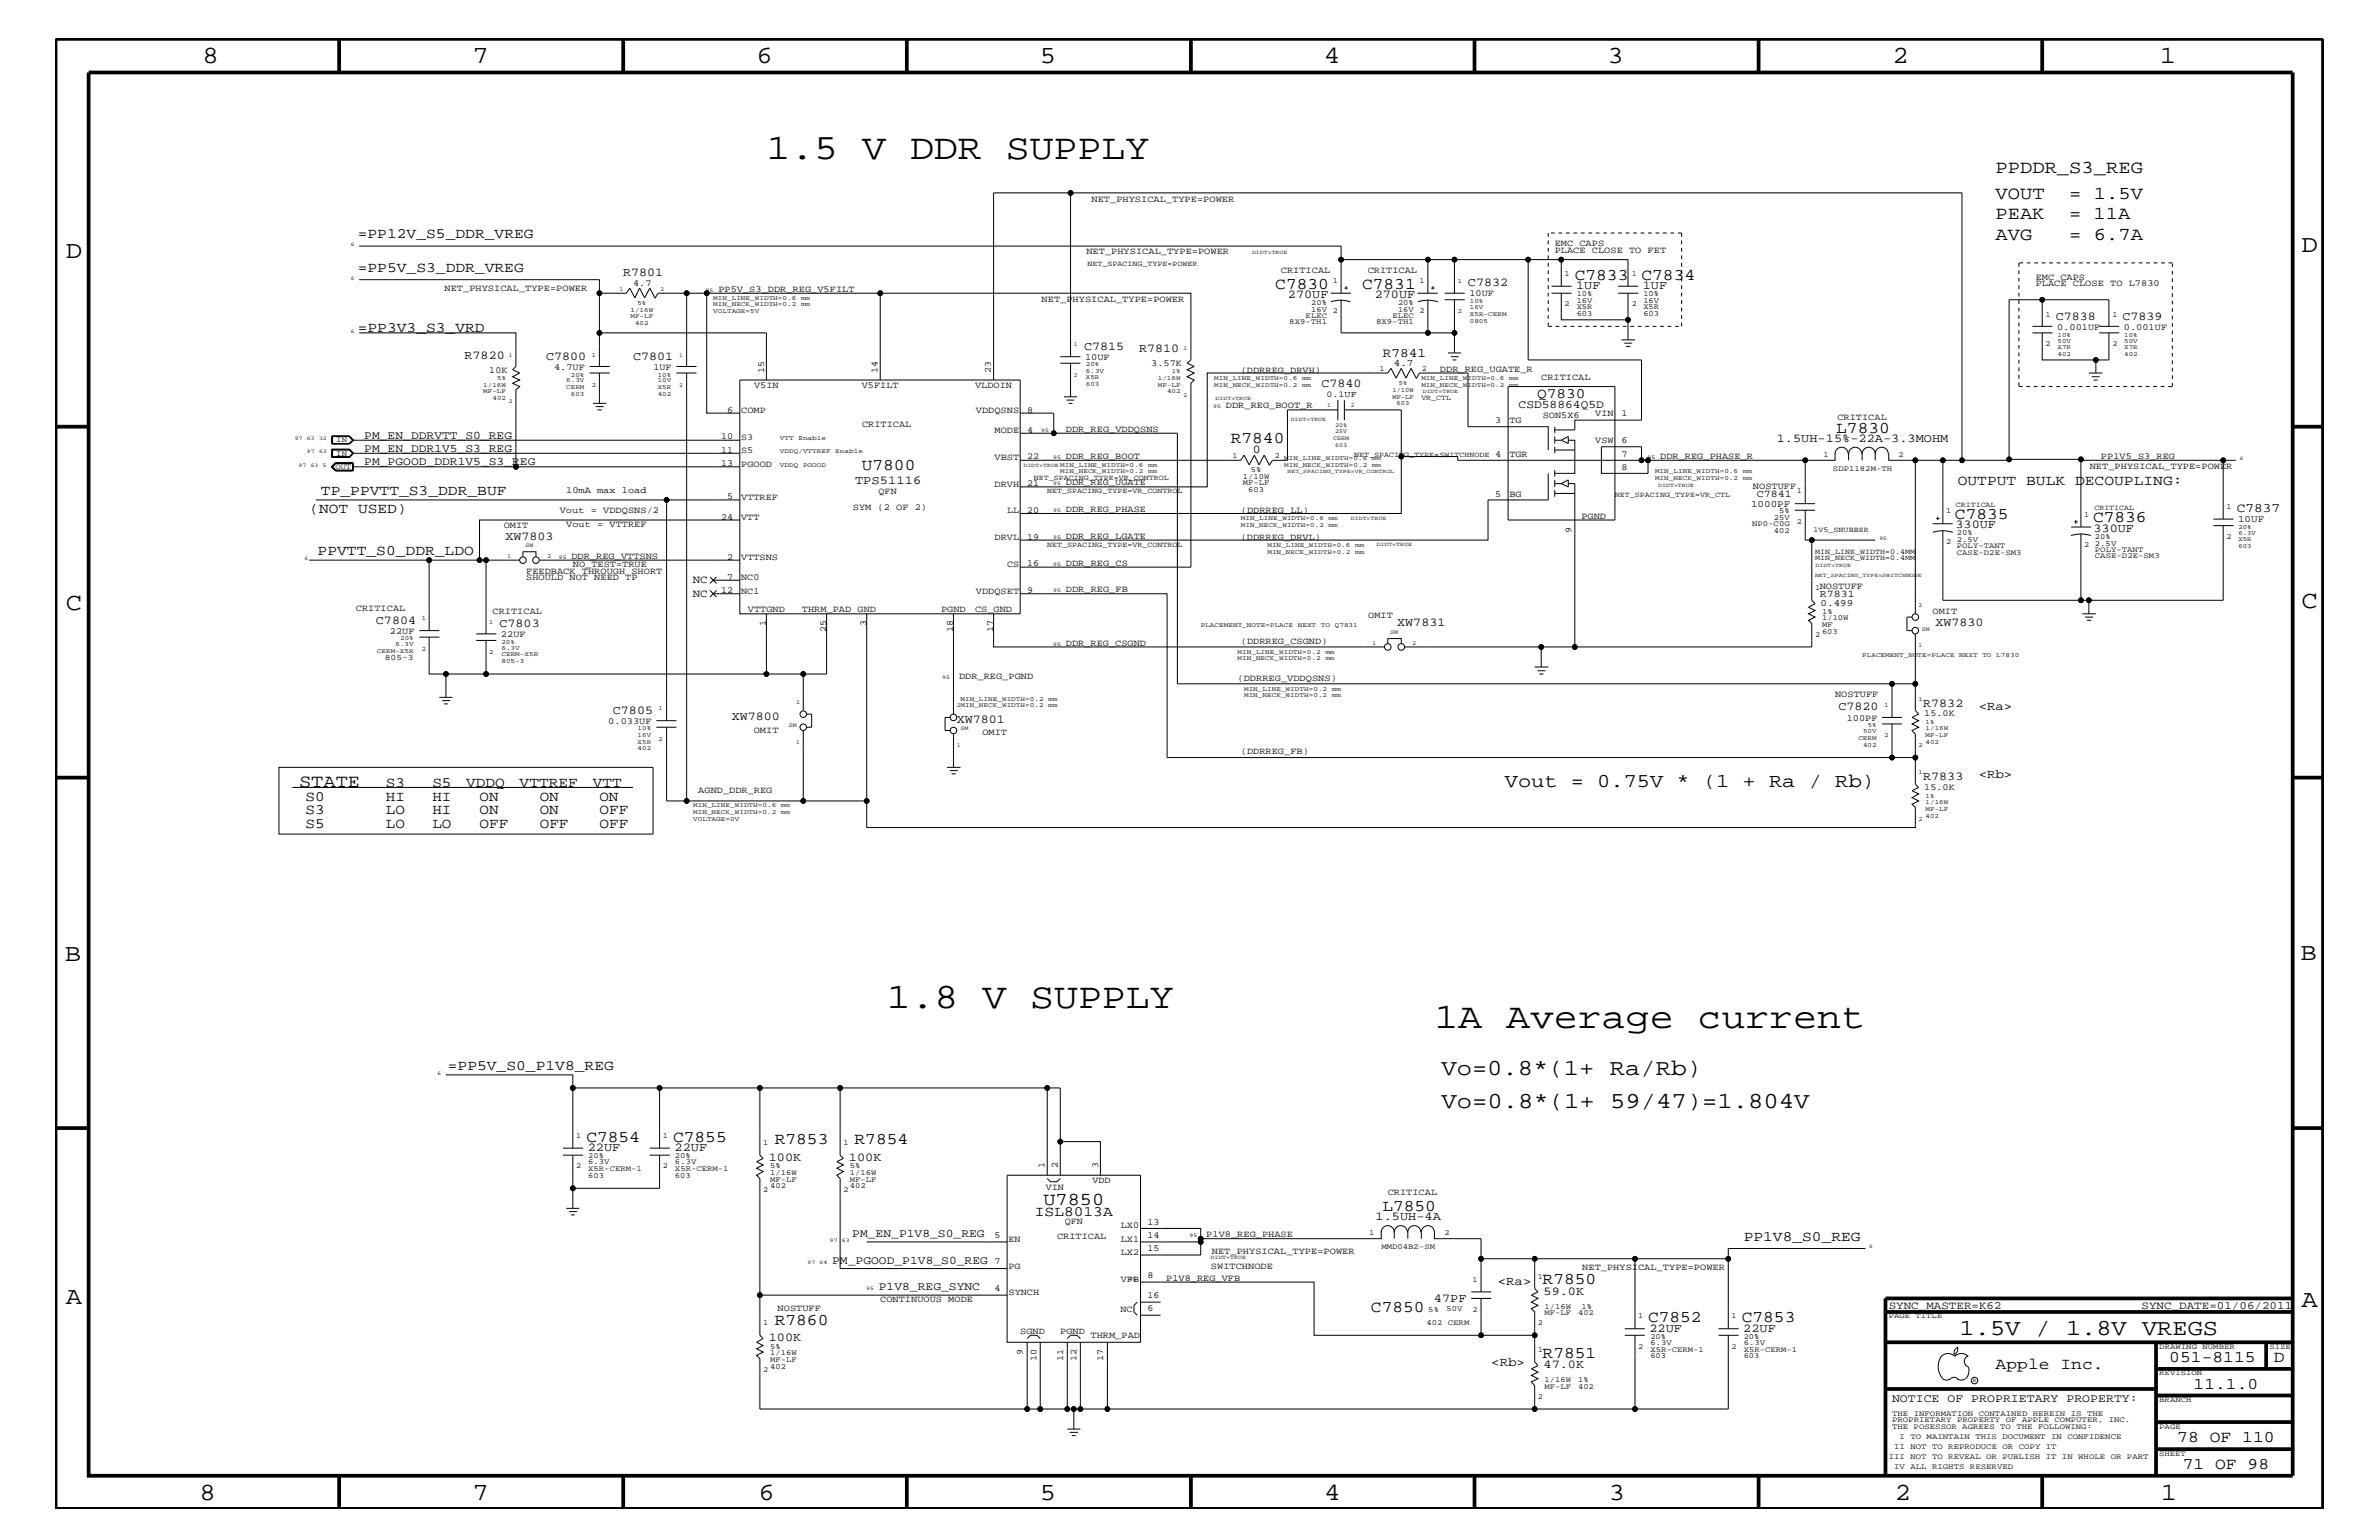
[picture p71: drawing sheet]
<svg xmlns="http://www.w3.org/2000/svg" width="432mm" height="279mm" viewBox="0 0 432 279" stroke-linecap="round" stroke-linejoin="round" font-family="sans-serif">
<defs><g id="words">
<g font-size="6.5">
<text x="139.1" y="28.9">1.5 V DDR SUPPLY</text>
<text x="161" y="182.9">1.8 V SUPPLY</text>
<text x="260.3" y="186.5">1A Average current</text>
</g>
<g font-size="4.5">
<text x="36.7" y="11.5">8</text>
<text x="85.8" y="11.5">7</text>
<text x="137.3" y="11.5">6</text>
<text x="188.7" y="11.5">5</text>
<text x="240.3" y="11.5">4</text>
<text x="291.8" y="11.5">3</text>
<text x="343.5" y="11.5">2</text>
<text x="392" y="11.5">1</text>
<text x="11.9" y="46.8">D</text>
<text x="417.7" y="45.7">D</text>
<text x="11.9" y="110.6">C</text>
<text x="417.7" y="110.3">C</text>
<text x="11.8" y="174.3">B</text>
<text x="417.6" y="174.2">B</text>
<text x="11.9" y="236.7">A</text>
<text x="417.7" y="237.1">A</text>
<text x="36.2" y="272.1">8</text>
<text x="85.8" y="272.1">7</text>
<text x="137.7" y="272.1">6</text>
<text x="188.7" y="272.1">5</text>
<text x="240.4" y="272.1">4</text>
<text x="292" y="272.1">3</text>
<text x="343.9" y="272.1">2</text>
<text x="392.2" y="272.1">1</text>
</g>
<g font-size="4.1">
<text x="261.6" y="195">Vo=0.8*(1+ Ra/Rb)</text>
<text x="261.6" y="201">Vo=0.8*(1+ 59/47)=1.804V</text>
<text x="355.7" y="242.3">1.5V / 1.8V VREGS</text>
</g>
<text font-size="3.6" x="273.1" y="142.9">Vout = 0.75V * (1 + Ra / Rb)</text>
<g font-size="3.3">
<text x="362.2" y="31.4">PPDDR_S3_REG</text>
<text x="362.2" y="39.8">PEAK</text>
<text x="362.2" y="36.2">VOUT</text>
<text x="375.6" y="39.8">= 11A</text>
<text x="375.6" y="36.2">= 1.5V</text>
<text x="362.2" y="43.5">AVG</text>
<text x="375.6" y="43.5">= 6.7A</text>
<text x="54.3" y="142.9">STATE</text>
<text x="189.4" y="218.6">U7850</text>
</g>
<g font-size="3">
<text x="231.5" y="52.4">C7830</text>
<text x="247.2" y="52.4">C7831</text>
<text x="285.8" y="50.7">C7833</text>
<text x="297.9" y="50.7">C7834</text>
<text x="223.4" y="80.5">R7840</text>
<text x="333.3" y="78.5">L7830</text>
<text x="156.4" y="85.3">U7800</text>
<text x="354.8" y="94.2">C7835</text>
<text x="379.9" y="94.8">C7836</text>
<text x="106.4" y="207.1">C7854</text>
<text x="122.2" y="207.1">C7855</text>
<text x="140.6" y="207.6">R7853</text>
<text x="155.1" y="207.6">R7854</text>
<text x="250.9" y="219.7">L7850</text>
<text x="280" y="233">R7850</text>
<text x="248.8" y="238">C7850</text>
<text x="299.1" y="239.9">C7852</text>
<text x="316.1" y="239.9">C7853</text>
<text x="140.6" y="240.3">R7860</text>
<text x="280" y="246.4">R7851</text>
<text x="362.2" y="248.4">Apple Inc.</text>
<text x="393.7" y="247.1">051-8115</text>
<text x="398.1" y="252">11.1.0</text>
<text x="412.7" y="247.1">D</text>
<text x="395.2" y="261.6">78 OF 110</text>
<text x="396.2" y="266.6">71 OF 98</text>
</g>
<g font-size="2.6">
<text x="64.9" y="43.2">=PP12V_S5_DDR_VREG</text>
<text x="64.9" y="49.3">=PP5V_S3_DDR_VREG</text>
<text x="64.9" y="60.2">=PP3V3_S3_VRD</text>
<text x="279" y="72.2">Q7830</text>
<text x="58.3" y="89.9">TP_PPVTT_S3_DDR_BUF</text>
<text x="355.3" y="88">OUTPUT BULK DECOUPLING:</text>
<text x="56.1" y="93.2">(NOT USED)</text>
<text x="57.7" y="100.8">PPVTT_S0_DDR_LDO</text>
<text x="70" y="142.9">S3</text>
<text x="78.5" y="142.9">S5</text>
<text x="84.6" y="142.9">VDDQ</text>
<text x="94.3" y="142.9">VTTREF</text>
<text x="107.6" y="142.9">VTT</text>
<text x="55.5" y="145.3">S0</text>
<text x="55.5" y="147.7">S3</text>
<text x="70" y="147.7">LO</text>
<text x="70" y="145.3">HI</text>
<text x="78.5" y="145.3">HI</text>
<text x="78.5" y="147.7">HI</text>
<text x="87" y="145.3">ON</text>
<text x="87" y="147.7">ON</text>
<text x="98" y="145.3">ON</text>
<text x="98" y="147.7">ON</text>
<text x="108.8" y="147.7">OFF</text>
<text x="108.8" y="145.3">ON</text>
<text x="55.5" y="150.1">S5</text>
<text x="70" y="150.1">LO</text>
<text x="78.5" y="150.1">LO</text>
<text x="87" y="150.1">OFF</text>
<text x="98" y="150.1">OFF</text>
<text x="108.8" y="150.1">OFF</text>
<text x="81.3" y="194.2">=PP5V_S0_P1V8_REG</text>
<text x="187.8" y="220.6">ISL8013A</text>
<text x="316.5" y="225.1">PP1V8_S0_REG</text>
</g>
<g font-size="2.4">
<text x="251" y="64.7">R7841</text>
<text x="406" y="92.9">C7837</text>
</g>
<g font-size="2.3">
<text x="359.2" y="128.9">&lt;Ra&gt;</text>
<text x="359.2" y="141.1">&lt;Rb&gt;</text>
<text x="271.9" y="233.2">&lt;Ra&gt;</text>
<text x="270.7" y="247.8">&lt;Rb&gt;</text>
</g>
<g font-size="2.2">
<text x="113.1" y="50.2">R7801</text>
<text x="266.4" y="51.9">C7832</text>
<text x="286.1" y="52.5">1UF</text>
<text x="298.2" y="52.5">1UF</text>
<text x="233.8" y="54">270UF</text>
<text x="249.5" y="54">270UF</text>
<text x="373.1" y="58">C7838</text>
<text x="385.2" y="58">C7839</text>
<text x="84.3" y="65.1">R7820</text>
<text x="99.1" y="65.3">C7800</text>
<text x="114.9" y="65.3">C7801</text>
<text x="196.8" y="63.4">C7815</text>
<text x="206.8" y="64">R7810</text>
<text x="239.9" y="70.1">C7840</text>
<text x="227.4" y="82.2">0</text>
<text x="322.5" y="80.2">1.5UH-15%-22A-3.3MOHM</text>
<text x="155.2" y="87.7">TPS51116</text>
<text x="354.9" y="95.9">330UF</text>
<text x="91.7" y="97.9">XW7803</text>
<text x="380" y="96.5">330UF</text>
<text x="68.2" y="113.1">C7804</text>
<text x="90.7" y="113.7">C7803</text>
<text x="253.6" y="113.7">XW7831</text>
<text x="351.3" y="113.7">XW7830</text>
<text x="111.3" y="129.6">C7805</text>
<text x="132.8" y="130.7">XW7800</text>
<text x="173.7" y="131.3">XW7801</text>
<text x="333.7" y="128.9">C7820</text>
<text x="349.1" y="128.2">R7832</text>
<text x="349.1" y="141.5">R7833</text>
<text x="106.7" y="208.9">22UF</text>
<text x="122.4" y="208.9">22UF</text>
<text x="139.5" y="210.7">100K</text>
<text x="154.1" y="210.7">100K</text>
<text x="249.7" y="221.4">1.5UH-4A</text>
<text x="260.3" y="236.2">47PF</text>
<text x="280.2" y="234.9">59.0K</text>
<text x="139.5" y="243.4">100K</text>
<text x="299.4" y="241.7">22UF</text>
<text x="316.4" y="241.7">22UF</text>
<text x="280.2" y="248.2">47.0K</text>
</g>
<g font-size="2.1">
<text x="275.6" y="74.1">CSD58864Q5D</text>
<text x="66.1" y="79.6">PM_EN_DDRVTT_S0_REG</text>
<text x="66.1" y="82">PM_EN_DDR1V5_S3_REG</text>
<text x="66.1" y="84.4">PM_PGOOD_DDR1V5_S3_REG</text>
<text x="154.7" y="224.5">PM_EN_P1V8_S0_REG</text>
<text x="151" y="229.3">PM_PGOOD_P1V8_S0_REG</text>
<text x="159.5" y="234.1">P1V8_REG_SYNC</text>
<text x="343.4" y="254.4">NOTICE OF PROPRIETARY PROPERTY:</text>
</g>
<g font-size="2">
<text x="125.7" y="105.9">NC</text>
<text x="125.7" y="108.3">NC</text>
<text x="342.8" y="237.4">SYNC_MASTER=K62</text>
<text x="388.7" y="237.4">SYNC_DATE=01/06/2011</text>
</g>
<g font-size="1.9">
<text x="318.9" y="90.1">C7841</text>
<text x="330.3" y="108.2">R7831</text>
</g>
<g font-size="1.8">
<text x="253" y="66.4">4.7</text>
<text x="317.8" y="92">1000PF</text>
<text x="406.2" y="94.8">10UF</text>
<text x="330.5" y="110">0.499</text>
</g>
<g font-size="1.7">
<text x="198.1" y="36.6">NET_PHYSICAL_TYPE=POWER</text>
<text x="197.2" y="46.2">NET_PHYSICAL_TYPE=POWER</text>
<text x="282.2" y="45.9">PLACE CLOSE TO FET</text>
<text x="282.2" y="44.6">EMC CAPS</text>
<text x="80.7" y="52.9">NET_PHYSICAL_TYPE=POWER</text>
<text x="114.9" y="51.8">4.7</text>
<text x="130.4" y="52.9">PP5V_S3_DDR_REG_V5FILT</text>
<text x="232.5" y="49.6">CRITICAL</text>
<text x="248.2" y="49.6">CRITICAL</text>
<text x="266.7" y="53.8">10UF</text>
<text x="369.5" y="50.7">EMC CAPS</text>
<text x="369.5" y="51.9">PLACE CLOSE TO L7830</text>
<text x="189.1" y="54.7">NET_PHYSICAL_TYPE=POWER</text>
<text x="373.4" y="59.8">0.001UF</text>
<text x="385.5" y="59.8">0.001UF</text>
<text x="196.9" y="65.3">10UF</text>
<text x="88.8" y="67.6">10K</text>
<text x="100.6" y="67.1">4.7UF</text>
<text x="118.6" y="67.1">1UF</text>
<text x="136.9" y="70.4">V5IN</text>
<text x="138.7" y="67.7" transform="rotate(-90 138.7 67.7)">15</text>
<text x="156.4" y="70.4">V5FILT</text>
<text x="159.3" y="67.7" transform="rotate(-90 159.3 67.7)">14</text>
<text x="177" y="70.4">VLDOIN</text>
<text x="179.8" y="67.7" transform="rotate(-90 179.8 67.7)">23</text>
<text x="209" y="66.4">3.57K</text>
<text x="225.2" y="67.7">(DDRREG_DRVH)</text>
<text x="261.4" y="67.5">DDR_REG_UGATE_R</text>
<text x="279.7" y="68.9">CRITICAL</text>
<text x="132" y="74.9">6</text>
<text x="134.5" y="75">COMP</text>
<text x="156.5" y="77.4">CRITICAL</text>
<text x="177.1" y="75">VDDQSNS</text>
<text x="186.4" y="74.9">8</text>
<text x="222.5" y="74.1">DDR_REG_BOOT_R</text>
<text x="271.4" y="76.8">3</text>
<text x="274" y="76.8">TG</text>
<text x="280" y="75.9">SON5X6</text>
<text x="289.6" y="75.6">VIN</text>
<text x="294.3" y="75.6">1</text>
<text x="333.5" y="76.2">CRITICAL</text>
<text x="130.9" y="82.2">11</text>
<text x="130.9" y="79.7">10</text>
<text x="134.5" y="79.9">S3</text>
<text x="134.5" y="82.2">S5</text>
<text x="180.5" y="78.6">MODE</text>
<text x="180.5" y="83.5">VBST</text>
<text x="186.4" y="78.5">4</text>
<text x="186.4" y="83.3">22</text>
<text x="193.5" y="78.3">DDR_REG_VDDQSNS</text>
<text x="193.5" y="83.3">DDR_REG_BOOT</text>
<text x="271.4" y="82.8">4</text>
<text x="274" y="82.8">TGR</text>
<text x="289.6" y="80.5">VSW</text>
<text x="294.3" y="82.8">7</text>
<text x="294.3" y="80.5">6</text>
<text x="301.3" y="83.3">DDR_REG_PHASE_R</text>
<text x="381.3" y="83.3">PP1V5_S3_REG</text>
<text x="102.8" y="89.5">10mA max load</text>
<text x="130.9" y="84.5">13</text>
<text x="134.5" y="84.7">PGOOD</text>
<text x="159.5" y="89.7">QFN</text>
<text x="180.5" y="88.3">DRVH</text>
<text x="186.4" y="88.2">21</text>
<text x="193.5" y="88.1">DDR_REG_UGATE</text>
<text x="294.3" y="85.3">8</text>
<text x="318.2" y="88.7">NOSTUFF</text>
<text x="379.3" y="85">NET_PHYSICAL_TYPE=POWER</text>
<text x="91.4" y="95.9">OMIT</text>
<text x="101.6" y="93.2">Vout = VDDQSNS/2</text>
<text x="102.8" y="95.6">Vout = VTTREF</text>
<text x="130.9" y="94.3">24</text>
<text x="132" y="90.6">5</text>
<text x="134.5" y="94.3">VTT</text>
<text x="134.5" y="90.7">VTTREF</text>
<text x="154.8" y="92.6">SYM (2 OF 2)</text>
<text x="182.8" y="93.2">LL</text>
<text x="186.4" y="93.1">20</text>
<text x="193.5" y="92.9">DDR_REG_PHASE</text>
<text x="225.2" y="93.2">(DDRREG_LL)</text>
<text x="271.4" y="90.1">5</text>
<text x="274" y="90.1">BG</text>
<text x="287" y="94.2">PGND</text>
<text x="103.7" y="101.4">DDR_REG_VTTSNS</text>
<text x="132" y="101.5">2</text>
<text x="134.5" y="101.6">VTTSNS</text>
<text x="180.5" y="98">DRVL</text>
<text x="186.4" y="97.9">19</text>
<text x="193.5" y="97.7">DDR_REG_LGATE</text>
<text x="225.2" y="98">(DDRREG_DRVL)</text>
<text x="285.2" y="96.7" transform="rotate(-90 285.2 96.7)">9</text>
<text x="95.5" y="104.1">FEEDBACK THROUGH SHORT</text>
<text x="95.5" y="105.3">SHOULD NOT NEED TP</text>
<text x="104" y="102.9">NO_TEST=TRUE</text>
<text x="130.9" y="107.6">12</text>
<text x="132" y="105.2">7</text>
<text x="134.5" y="105.3">NC0</text>
<text x="134.5" y="107.7">NC1</text>
<text x="177.1" y="107.7">VDDQSET</text>
<text x="182.8" y="102.9">CS</text>
<text x="186.4" y="107.6">9</text>
<text x="186.4" y="102.7">16</text>
<text x="193.5" y="102.6">DDR_REG_CS</text>
<text x="193.5" y="107.5">DDR_REG_FB</text>
<text x="330.3" y="106.9">NOSTUFF</text>
<text x="64.6" y="110.8">CRITICAL</text>
<text x="89.4" y="111.4">CRITICAL</text>
<text x="135.8" y="111.1">VTTGND</text>
<text x="139" y="113.7" transform="rotate(-90 139 113.7)">1</text>
<text x="145.5" y="111.1">THRM_PAD GND</text>
<text x="157.2" y="113.7" transform="rotate(-90 157.2 113.7)">3</text>
<text x="170.8" y="111.1">PGND</text>
<text x="177" y="111.1">CS_GND</text>
<text x="248.3" y="112">OMIT</text>
<text x="350.8" y="111.4">OMIT</text>
<text x="70.8" y="115">22UF</text>
<text x="90.9" y="115.6">22UF</text>
<text x="149.9" y="114.8" transform="rotate(-90 149.9 114.8)">25</text>
<text x="173" y="114.8" transform="rotate(-90 173 114.8)">18</text>
<text x="180.3" y="114.8" transform="rotate(-90 180.3 114.8)">17</text>
<text x="193.5" y="117.2">DDR_REG_CSGND</text>
<text x="225.2" y="116.8">(DDRREG_CSGND)</text>
<text x="174.1" y="123.2">DDR_REG_PGND</text>
<text x="224.6" y="123.5">(DDRREG_VDDQSNS)</text>
<text x="110.4" y="131.3">0.033UF</text>
<text x="333.1" y="126.5">NOSTUFF</text>
<text x="335.2" y="130.8">100PF</text>
<text x="349.2" y="130">15.0K</text>
<text x="136.8" y="133">OMIT</text>
<text x="178.3" y="133.4">OMIT</text>
<text x="225.2" y="136.8">(DDRREG_FB)</text>
<text x="126.7" y="143.9">AGND_DDR_REG</text>
<text x="349.2" y="143.4">15.0K</text>
<text x="189.6" y="211.9" transform="rotate(-90 189.6 211.9)">1</text>
<text x="189.8" y="215.8">VIN</text>
<text x="192" y="211.9" transform="rotate(-90 192 211.9)">2</text>
<text x="198.3" y="214.7">VDD</text>
<text x="199.3" y="211.9" transform="rotate(-90 199.3 211.9)">3</text>
<text x="251.9" y="216.9">CRITICAL</text>
<text x="180.5" y="224.6">5</text>
<text x="183" y="225.3">EN</text>
<text x="191.9" y="224.7">CRITICAL</text>
<text x="193.3" y="222">QFN</text>
<text x="203.5" y="227.7">LX2</text>
<text x="203.5" y="225.3">LX1</text>
<text x="203.5" y="222.9">LX0</text>
<text x="208.3" y="227">15</text>
<text x="208.3" y="224.6">14</text>
<text x="208.3" y="222.2">13</text>
<text x="218.9" y="224.5">P1V8_REG_PHASE</text>
<text x="220" y="227.4">NET_PHYSICAL_TYPE=POWER</text>
<text x="180.5" y="229.4">7</text>
<text x="183" y="230.2">PG</text>
<text x="203.5" y="232.6">VFB</text>
<text x="208.3" y="231.8">8</text>
<text x="211.7" y="232.4">P1V8_REG_VFB</text>
<text x="219.8" y="230.2">SWITCHNODE</text>
<text x="287.2" y="230.5">NET_PHYSICAL_TYPE=POWER</text>
<text x="141.1" y="237.9">NOSTUFF</text>
<text x="159.8" y="236.2">CONTINUOUS MODE</text>
<text x="180.5" y="234.3">4</text>
<text x="183" y="235">SYNCH</text>
<text x="203.4" y="238">NC</text>
<text x="208.3" y="235.5">16</text>
<text x="208.3" y="237.9">6</text>
<text x="185.2" y="242">SGND</text>
<text x="185.7" y="245.8" transform="rotate(-90 185.7 245.8)">9</text>
<text x="192.4" y="242">PGND</text>
<text x="198" y="242.7">THRM_PAD</text>
<text x="188.1" y="246.9" transform="rotate(-90 188.1 246.9)">10</text>
<text x="193" y="246.9" transform="rotate(-90 193 246.9)">11</text>
<text x="195.4" y="246.9" transform="rotate(-90 195.4 246.9)">12</text>
<text x="200.2" y="246.9" transform="rotate(-90 200.2 246.9)">17</text>
</g>
<text font-size="1.6" x="240.7" y="72">0.1UF</text>
<text font-size="1.5" x="69.8" y="119.7">805-3</text>
<g font-size="1.4">
<text x="197.4" y="48.3">NET_SPACING_TYPE=POWER</text>
<text x="241.9" y="51.3">1</text>
<text x="257.6" y="51.3">1</text>
<text x="284" y="50.2">1</text>
<text x="286.2" y="53.8">10%</text>
<text x="296.2" y="50.2">1</text>
<text x="298.3" y="53.8">10%</text>
<text x="234" y="58.9">8X9-TH1</text>
<text x="237" y="57.7">ELEC</text>
<text x="238" y="56.6">16V 2</text>
<text x="238" y="55.3">20%</text>
<text x="249.8" y="58.9">8X9-TH1</text>
<text x="252.7" y="57.7">ELEC</text>
<text x="253.7" y="55.3">20%</text>
<text x="253.7" y="56.6">16V 2</text>
<text x="284" y="55.6">2</text>
<text x="286.2" y="57.3">603</text>
<text x="286.2" y="54.9">16V</text>
<text x="286.2" y="56.1">X5R</text>
<text x="296.2" y="55.6">2</text>
<text x="298.3" y="56.1">X5R</text>
<text x="298.3" y="54.9">16V</text>
<text x="298.3" y="57.3">603</text>
<text x="371.3" y="57.4">1</text>
<text x="383.5" y="57.4">1</text>
<text x="371.3" y="62.9">2</text>
<text x="383.5" y="62.9">2</text>
<text x="250.4" y="67.3">1</text>
<text x="258.1" y="67.3">2</text>
<text x="258" y="72.6">VR_CTL</text>
<text x="61" y="80.2">IN</text>
<text x="61" y="82.7">IN</text>
<text x="223.7" y="83.1">1</text>
<text x="231.4" y="83.1">2</text>
<text x="245.8" y="82.8">NET_SPACING_TYPE=SWITCHNODE</text>
<text x="331" y="82.8">1</text>
<text x="344.6" y="82.8">2</text>
<text x="60.9" y="85">OUT</text>
<text x="187.6" y="87.1">NET_SPACING_TYPE=VR_CONTROL</text>
<text x="190.1" y="89.5">NET_SPACING_TYPE=VR_CONTROL</text>
<text x="225.6" y="88.1">MF-LF</text>
<text x="225.6" y="86.9">1/10W</text>
<text x="226.6" y="89.3">603</text>
<text x="227" y="85.6">5%</text>
<text x="326.1" y="89.5">1</text>
<text x="332.7" y="85.4">SDP1182M-TH</text>
<text x="293.1" y="90.1">NET_SPACING_TYPE=VR_CTL</text>
<text x="318" y="95.4">NP0-C0G</text>
<text x="322" y="94.3">25V</text>
<text x="322.9" y="93.2">5%</text>
<text x="326.1" y="95">2</text>
<text x="353.2" y="93.2">1</text>
<text x="355" y="92">CRITICAL</text>
<text x="378.3" y="93.8">1</text>
<text x="380.2" y="92.6">CRITICAL</text>
<text x="404.1" y="92.3">1</text>
<text x="190.1" y="99.3">NET_SPACING_TYPE=VR_CONTROL</text>
<text x="322" y="96.7">402</text>
<text x="329.2" y="96.5">1V5_SNUBBER</text>
<text x="329.4" y="100.4">MIN_LINE_WIDTH=0.4MM</text>
<text x="329.4" y="101.6">MIN_NECK_WIDTH=0.4MM</text>
<text x="353.2" y="98.7">2</text>
<text x="355.2" y="97.1">20%</text>
<text x="355.2" y="98.4">2.5V</text>
<text x="355.2" y="99.5">POLY-TANT</text>
<text x="355.2" y="100.7">CASE-D2E-SM3</text>
<text x="378.3" y="99.3">2</text>
<text x="380.2" y="97.7">20%</text>
<text x="380.2" y="99">2.5V</text>
<text x="380.2" y="100.1">POLY-TANT</text>
<text x="380.2" y="101.3">CASE-D2E-SM3</text>
<text x="404.1" y="97.7">2</text>
<text x="329.4" y="107.1">1</text>
<text x="330.7" y="113.7">MF</text>
<text x="330.7" y="112.6">1/10W</text>
<text x="330.7" y="111.4">1%</text>
<text x="329.4" y="115.6">2</text>
<text x="330.7" y="115">603</text>
<text x="104.6" y="206.5">1</text>
<text x="120.3" y="206.5">1</text>
<text x="138.5" y="207.7">1</text>
<text x="153.1" y="207.7">1</text>
<text x="104.6" y="211.9">2</text>
<text x="106.8" y="212.5">X5R-CERM-1</text>
<text x="106.8" y="213.6">603</text>
<text x="106.8" y="211.3">6.3V</text>
<text x="106.8" y="210.2">20%</text>
<text x="120.3" y="211.9">2</text>
<text x="122.5" y="212.5">X5R-CERM-1</text>
<text x="122.5" y="213.6">603</text>
<text x="122.5" y="210.2">20%</text>
<text x="122.5" y="211.3">6.3V</text>
<text x="139.8" y="215.6">402</text>
<text x="139.8" y="211.9">5%</text>
<text x="139.8" y="213.2">1/16W</text>
<text x="139.8" y="214.4">MF-LF</text>
<text x="154.3" y="214.4">MF-LF</text>
<text x="154.3" y="215.6">402</text>
<text x="154.3" y="213.2">1/16W</text>
<text x="154.3" y="211.9">5%</text>
<text x="138.5" y="216.2">2</text>
<text x="153.1" y="216.2">2</text>
<text x="248.5" y="224.1">1</text>
<text x="250.7" y="226.7">MMD04BZ-SM</text>
<text x="262.2" y="224.1">2</text>
<text x="267.3" y="232.6">1</text>
<text x="279.1" y="232">1</text>
<text x="259.2" y="238">5%</text>
<text x="262.6" y="237.9">50V</text>
<text x="267.3" y="238">2</text>
<text x="280.3" y="237.4">1/16W</text>
<text x="280.3" y="238.6">MF-LF</text>
<text x="286.4" y="238.6">402</text>
<text x="287" y="237.4">1%</text>
<text x="297.3" y="239.2">1</text>
<text x="314.3" y="239.2">1</text>
<text x="342.8" y="239.2">PAGE TITLE</text>
<text x="138.5" y="240.5">1</text>
<text x="139.8" y="244.7">5%</text>
<text x="139.8" y="245.9">1/16W</text>
<text x="258.9" y="240.3">402</text>
<text x="262.8" y="240.3">CERM</text>
<text x="279.1" y="245.3">1</text>
<text x="279.1" y="240.5">2</text>
<text x="297.3" y="244.7">2</text>
<text x="299.6" y="244">6.3V</text>
<text x="299.6" y="242.9">20%</text>
<text x="299.6" y="245.2">X5R-CERM-1</text>
<text x="314.3" y="244.7">2</text>
<text x="316.5" y="244">6.3V</text>
<text x="316.5" y="242.9">20%</text>
<text x="316.5" y="245.2">X5R-CERM-1</text>
<text x="391.9" y="244.7">DRAWING NUMBER</text>
<text x="411.9" y="244.7">SIZE</text>
<text x="138.5" y="248.9">2</text>
<text x="139.8" y="247.1">MF-LF</text>
<text x="139.8" y="248.4">402</text>
<text x="280.3" y="250.7">1/16W</text>
<text x="280.3" y="252">MF-LF</text>
<text x="286.4" y="250.7">1%</text>
<text x="286.4" y="252">402</text>
<text x="299.6" y="246.4">603</text>
<text x="316.5" y="246.4">603</text>
<text x="391.9" y="249.5">REVISION</text>
<text x="279.1" y="253.8">2</text>
<text x="343.4" y="256.8">THE INFORMATION CONTAINED HEREIN IS THE</text>
<text x="391.9" y="254.4">BRANCH</text>
<text x="343.4" y="259.3">THE POSESSOR AGREES TO THE FOLLOWING:</text>
<text x="343.4" y="258">PROPRIETARY PROPERTY OF APPLE COMPUTER, INC.</text>
<text x="343.8" y="262.9">II NOT TO REPRODUCE OR COPY IT</text>
<text x="344.8" y="261.1">I TO MAINTAIN THIS DOCUMENT IN CONFIDENCE</text>
<text x="391.9" y="259.3">PAGE</text>
<text x="342.8" y="264.7">III NOT TO REVEAL OR PUBLISH IT IN WHOLE OR PART</text>
<text x="343.8" y="266.6">IV ALL RIGHTS RESERVED</text>
<text x="391.9" y="264.1">SHEET</text>
</g>
<g font-size="1.2">
<text x="264.6" y="51.3">1</text>
<text x="114.4" y="57.8">MF-LF</text>
<text x="114.4" y="56.6">1/16W</text>
<text x="115.3" y="59">402</text>
<text x="115.7" y="55.3">5%</text>
<text x="129.5" y="55.6">MIN_NECK_WIDTH=0.2</text>
<text x="129.5" y="54.4">MIN_LINE_WIDTH=0.6</text>
<text x="129.5" y="56.8">VOLTAGE=5V</text>
<text x="145.4" y="55.6">mm</text>
<text x="145.4" y="54.4">mm</text>
<text x="264.6" y="56.8">2</text>
<text x="266.8" y="56.1">16V</text>
<text x="266.8" y="58.5">0805</text>
<text x="266.8" y="55">10%</text>
<text x="266.8" y="57.3">X5R-CERM</text>
<text x="107.4" y="64.7">1</text>
<text x="373.5" y="62.2">50V</text>
<text x="373.5" y="63.4">X7R</text>
<text x="373.5" y="64.5">402</text>
<text x="373.5" y="61.1">10%</text>
<text x="385.6" y="62.2">50V</text>
<text x="385.6" y="63.4">X7R</text>
<text x="385.6" y="64.5">402</text>
<text x="385.6" y="61.1">10%</text>
<text x="87.7" y="71.3">MF-LF</text>
<text x="87.7" y="70.1">1/16W</text>
<text x="90.3" y="68.9">5%</text>
<text x="102.8" y="70.6">CERM</text>
<text x="102.8" y="69.4">6.3V</text>
<text x="103.6" y="71.8">603</text>
<text x="103.6" y="68.4">20%</text>
<text x="107.4" y="70.1">2</text>
<text x="119.4" y="68.4">10%</text>
<text x="119.4" y="69.4">10V</text>
<text x="119.4" y="70.6">X5R</text>
<text x="119.4" y="71.8">402</text>
<text x="197.1" y="67.6">6.3V</text>
<text x="197.1" y="68.8">X5R</text>
<text x="197.1" y="66.5">20%</text>
<text x="197.1" y="70">603</text>
<text x="210.1" y="68.9">1/16W</text>
<text x="210.1" y="70.1">MF-LF</text>
<text x="211.8" y="71.3">402</text>
<text x="212.7" y="67.7">1%</text>
<text x="220.4" y="70.1">MIN_NECK_WIDTH=0.2</text>
<text x="220.4" y="68.9">MIN_LINE_WIDTH=0.6</text>
<text x="236.3" y="70.1">mm</text>
<text x="236.3" y="68.9">mm</text>
<text x="252.7" y="71.1">1/10W</text>
<text x="253.9" y="69.9">5%</text>
<text x="258" y="70.1">MIN_NECK_WIDTH=0.2</text>
<text x="258" y="68.9">MIN_LINE_WIDTH=0.6</text>
<text x="273.9" y="70.1">mm</text>
<text x="273.9" y="68.9">mm</text>
<text x="89.4" y="72.6">402</text>
<text x="252.7" y="72.3">MF-LF</text>
<text x="253.5" y="73.5">603</text>
<text x="141.6" y="82.2">VDDQ/VTTREF</text>
<text x="141.6" y="79.9">VTT</text>
<text x="144.9" y="79.9">Enable</text>
<text x="151.6" y="82.2">Enable</text>
<text x="233.1" y="83.5">MIN_LINE_WIDTH=0.6</text>
<text x="249" y="83.5">mm</text>
<text x="141.6" y="84.7">VDDQ</text>
<text x="145.8" y="84.7">PGOOD</text>
<text x="192.4" y="84.7">MIN_LINE_WIDTH=0.6</text>
<text x="192.4" y="85.9">MIN_NECK_WIDTH=0.2</text>
<text x="208.4" y="84.7">mm</text>
<text x="208.4" y="85.9">mm</text>
<text x="233.1" y="84.7">MIN_NECK_WIDTH=0.2</text>
<text x="249" y="84.7">mm</text>
<text x="300.4" y="85.9">MIN_LINE_WIDTH=0.6</text>
<text x="300.4" y="87.1">MIN_NECK_WIDTH=0.2</text>
<text x="316.3" y="85.9">mm</text>
<text x="316.3" y="87.1">mm</text>
<text x="225.2" y="95.6">MIN_NECK_WIDTH=0.2</text>
<text x="225.2" y="94.3">MIN_LINE_WIDTH=0.6</text>
<text x="241.1" y="95.6">mm</text>
<text x="241.1" y="94.3">mm</text>
<text x="406.3" y="96">20%</text>
<text x="230" y="100.4">MIN_NECK_WIDTH=0.2</text>
<text x="230" y="99.3">MIN_LINE_WIDTH=0.6</text>
<text x="246" y="100.4">mm</text>
<text x="246" y="99.3">mm</text>
<text x="406.3" y="98.2">X5R</text>
<text x="406.3" y="97.1">6.3V</text>
<text x="406.3" y="99.5">603</text>
<text x="76.5" y="112.6">1</text>
<text x="88.8" y="113.1">1</text>
<text x="217.9" y="113.7">PLACEMENT_NOTE=PLACE</text>
<text x="235.6" y="113.7">NEXT</text>
<text x="239.8" y="113.7">TO</text>
<text x="242.3" y="113.7">Q7831</text>
<text x="68.4" y="118.5">CERM-X5R</text>
<text x="71.8" y="117.3">6.3V</text>
<text x="72.6" y="116.2">20%</text>
<text x="76.5" y="118.1">2</text>
<text x="88.8" y="118.6">2</text>
<text x="91" y="119.1">CERM-X5R</text>
<text x="91" y="116.8">20%</text>
<text x="91" y="117.9">6.3V</text>
<text x="224.6" y="119.8">MIN_NECK_WIDTH=0.2</text>
<text x="224.6" y="118.6">MIN_LINE_WIDTH=0.2</text>
<text x="240.6" y="119.8">mm</text>
<text x="240.6" y="118.6">mm</text>
<text x="338" y="119.2">PLACEMENT_NOTE=PLACE</text>
<text x="355.6" y="119.2">NEXT</text>
<text x="359.8" y="119.2">TO</text>
<text x="362.3" y="119.2">L7830</text>
<text x="91" y="120.3">805-3</text>
<text x="225.8" y="125.3">MIN_LINE_WIDTH=0.2</text>
<text x="241.7" y="125.3">mm</text>
<text x="119.5" y="128.9">1</text>
<text x="174.3" y="127.1">MIN_LINE_WIDTH=0.2</text>
<text x="190.3" y="128.3">mm</text>
<text x="190.3" y="127.1">mm</text>
<text x="225.8" y="126.5">MIN_NECK_WIDTH=0.2</text>
<text x="241.7" y="126.5">mm</text>
<text x="339" y="131.9">5%</text>
<text x="342.1" y="128.3">1</text>
<text x="348.2" y="127.1">1</text>
<text x="349.5" y="131.3">1%</text>
<text x="115.7" y="132.5">10%</text>
<text x="115.7" y="136.1">402</text>
<text x="115.7" y="134.9">X5R</text>
<text x="115.7" y="133.6">16V</text>
<text x="119.5" y="134.4">2</text>
<text x="337.3" y="134.2">CERM</text>
<text x="338.2" y="135.5">402</text>
<text x="338.2" y="133">50V</text>
<text x="342.1" y="133.8">2</text>
<text x="348.2" y="135.6">2</text>
<text x="349.5" y="133.8">MF-LF</text>
<text x="349.5" y="132.5">1/16W</text>
<text x="349.5" y="135">402</text>
<text x="348.2" y="140.4">1</text>
<text x="125.8" y="146.5">MIN_LINE_WIDTH=0.6</text>
<text x="125.8" y="149">VOLTAGE=0V</text>
<text x="125.8" y="147.7">MIN_NECK_WIDTH=0.2</text>
<text x="141.7" y="146.5">mm</text>
<text x="141.7" y="147.7">mm</text>
<text x="348.2" y="149">2</text>
<text x="349.5" y="145.9">1/16W</text>
<text x="349.5" y="148.4">402</text>
<text x="349.5" y="144.7">1%</text>
<text x="349.5" y="147.1">MF-LF</text>
</g>
<g font-size="1.1">
<text x="112.4" y="52.8">1</text>
<text x="119.9" y="52.8">2</text>
<text x="92.4" y="64.7">1</text>
<text x="123.3" y="64.7">1</text>
<text x="194.9" y="62.9">1</text>
<text x="214.8" y="63.4">1</text>
<text x="123.3" y="70.1">2</text>
<text x="194.9" y="68.4">2</text>
<text x="214.8" y="72">2</text>
<text x="92.4" y="73.2">2</text>
<text x="240.9" y="73.8">1</text>
<text x="242.3" y="77.4">20%</text>
<text x="245.2" y="73.8">2</text>
<text x="242" y="79.9">CERM</text>
<text x="242.3" y="78.6">25V</text>
<text x="242.3" y="81.1">603</text>
<text x="92.1" y="101.3">1</text>
<text x="95.4" y="99.3">SM</text>
<text x="99.4" y="101.3">2</text>
<text x="348.2" y="110.2">2</text>
<text x="249.1" y="117">1</text>
<text x="252.3" y="115">SM</text>
<text x="256.4" y="117">2</text>
<text x="348.2" y="117.4">1</text>
<text x="348.8" y="114.4">SM</text>
<text x="143.2" y="131.9">SM</text>
<text x="144.5" y="127.7">2</text>
<text x="173.7" y="128.3">2MIN_NECK_WIDTH=0.2</text>
<text x="144.5" y="135">1</text>
<text x="173.7" y="135.6">1</text>
<text x="174.3" y="132.5">SM</text>
</g>
<g font-size="1">
<text x="63.7" y="44.6">6</text>
<text x="227.2" y="46">DIDT=TRUE</text>
<text x="63.7" y="50.7">6</text>
<text x="128.1" y="52.9">95</text>
<text x="63.7" y="60.4">6</text>
<text x="258.2" y="71.3">DIDT=TRUE</text>
<text x="220.2" y="74.1">95</text>
<text x="220.6" y="72.5">DIDT=TRUE</text>
<text x="234.3" y="76.3">DIDT=TRUE</text>
<text x="53.5" y="79.9">97</text>
<text x="55.7" y="79.9">63</text>
<text x="55.7" y="82.2">97</text>
<text x="57.9" y="79.9">32</text>
<text x="57.9" y="82.2">63</text>
<text x="189" y="78.3">95</text>
<text x="191.2" y="83.3">95</text>
<text x="299" y="83.3">95</text>
<text x="406.6" y="83.5">6</text>
<text x="54.2" y="84.7">97</text>
<text x="56.4" y="84.7">63</text>
<text x="58.6" y="84.7">5</text>
<text x="185.8" y="84.8">DIDT=TRUE</text>
<text x="191.2" y="88.1">95</text>
<text x="233.7" y="85.9">NET_SPACING_TYPE=VR_CONTROL</text>
<text x="301" y="88.3">DIDT=TRUE</text>
<text x="191.2" y="92.9">95</text>
<text x="245.2" y="94.3">DIDT=TRUE</text>
<text x="55.3" y="101.6">6</text>
<text x="101.4" y="101.4">95</text>
<text x="191.2" y="97.7">95</text>
<text x="249.9" y="99">DIDT=TRUE</text>
<text x="341.1" y="98">95</text>
<text x="191.2" y="102.6">95</text>
<text x="191.2" y="107.5">95</text>
<text x="329.4" y="104.7">NET_SPACING_TYPE=SWITCHNODE</text>
<text x="329.5" y="102.8">DIDT=TRUE</text>
<text x="191.2" y="117.2">95</text>
<text x="171" y="123.2">95</text>
<text x="79.4" y="195">6</text>
<text x="150.6" y="225.3">97</text>
<text x="152.8" y="225.3">63</text>
<text x="215.9" y="224.5">95</text>
<text x="339.3" y="226.5">6</text>
<text x="146.6" y="229.3">97</text>
<text x="148.8" y="229.3">64</text>
<text x="205" y="232.4">95</text>
<text x="219.7" y="228.5">DIDT=TRUE</text>
<text x="157.2" y="234.1">95</text>
<text x="358.1" y="250.7">R</text>
</g>
</g></defs>
<g fill="none" stroke="#000" stroke-width=".18">
<path d="M194.3 35v29.7M65.2 50.7h43.6v15.8M65.2 44.6h178.2v2.5M108.8 53.2h4.9l.6-.9 .9 1.7 .9-1.7 .9 1.7 .9-1.7 1 1.7M118.9 54.1l.6-.9h5.1v13.3M124.6 53.2h3.7v21.8h6M128.3 53.2h31.5M159.8 53.2h56.4v12.1l-.7 .6 1.2 .6-1.2 .6 1.2 .6-1.2 .7 1.2 .5-.5 .6v33.4h-31M159.8 53.2v15.7M241.6 54.8a5.8 5.8 0 0 1 3.5 0M241.6 53.2h3.6M243.4 54.4v6h20.6"/>
<path d="M244 52.3h.6M244.3 51.9v.6M257.3 53.2h3.6M257.4 54.8a5.9 5.9 0 0 1 3.6 0M259.2 47.1h-15.8v6.1M259.2 54.4v6M259.8 52.3h.6M260.1 51.9v.6M262.2 54.4h3.7M262.2 53.2h3.7M264 47.1h-4.8v6.1M264 54.4v9.6"/>
<path d="M277.4 47.1v18.2h20.5v10.9h-12.1v1.8h-3.6M277.4 47.1h-13.4v6.1M277.4 47.1h18.1v4.8M281.6 53.2h3.6M281.6 51.9h3.6M283.4 53.2v4.8h12.1v3.7M283.4 47.1v4.8M293.7 53.2h3.6M293.7 51.9h3.6M295.5 53.2v4.8M368.9 59.2h3.6M370.7 54.4v4.8"/>
<path d="M381 59.2h3.6M382.8 59.2v-4.8h-18.1v28.9h13v12.3M60.3 79.1v1.4M60.3 79.2h3.1M60.4 79.2v1.3M63.4 79.1h-3.2v1.4h3.2M63.4 79.1l.8 .8-.8 .6M63.4 79.1l.7 .8M63.4 79.2l.7 .7M63.4 79.2l.6 .7M64 79.9h70.3M64 79.9l-.6 .6"/>
<path d="M64.1 79.9l-.7 .6M65.2 60.4h28.4v6.1l-.6 .6 1.3 .6-1.3 .7 1.3 .5-1.3 .6 1.3 .6-.7 .6v14h-29.6M107 67.7h3.7M107 66.5h3.7M107.6 73.2h2.5M108.1 73.8h1.5M108.5 74.4h.7M108.8 60.4h30.3v8.5M108.8 67.7v5.5M122.8 67.7h3.6M122.8 66.5h3.6M124.6 67.7v77.6h-3.6v-13.4"/>
<path d="M134.3 68.9h50.9v42.5h-50.9zM180.3 68.9v-33.9h175.8v48.5h-3.5M185.2 75h6.1v3.6h-6.1M191.3 78.6h22.4v45.5h129.7M192.4 64.7h3.7M192.4 65.9h3.7M193.1 72h2.4M193.5 72.6h1.5M194 73.2h.6M194.3 65.9v6.1M242.8 72.6v3.6M242.8 74.4h-9.1v9.1h-2.7l-.6 .9"/>
<path d="M244 74.4h10.3v18.8h-69.1M244 72.6v3.6M257 68.7l.6-1h8.8v9.7h14.6v4.2M257 68.6l-.9-1.8-.9 1.8-.9-1.8-.9 1.8-.9-1.8-.6 .9h-32.8v20.6h-33.9M262.8 64h2.4M263.3 64.7h1.5M263.7 65.3h.6M273.7 70.1h19.4v24.2h-19.4zM282.2 79.9h1.2M282.2 77.4v1.2M282.2 79.2v1.3M283.4 79.9l1.2-.7v1.3z"/>
<path d="M284.6 79.9h1.2v6h-3.6M294.3 61.7h2.5M294.8 62.3h1.4M295.1 62.9h.8M368.9 60.4h3.6M370.7 60.4v4.9h12.1v-4.9M379.1 67.7h2.5M379.6 68.4h1.5M380 68.9h.7M380.4 65.3v2.4M381 60.4h3.6M57.3 90.7h77"/>
<path d="M60.1 84.7l.8-.8h3.2v1.6h-3.2zM60.2 81.5h3.2l.8 .7-.8 .8h-3.2zM60.3 80.5h3.1M60.4 81.6h3l.6 .6-.6 .6h-3zM61 84l-.7 .7 .7 .7M64 82.2h70.3M64 84.1h-3l-.6 .6 .6 .6h3M64 84v1.4M64.1 82.2l-.7-.6h-3.1v1.4M64.1 82.2l-.7 .7h-3.1M64.1 82.2l-.7 .8M64.1 84h-3.2l-.7 .7 .7 .7h3.2"/>
<path d="M93.6 84.7h40.7M121 90.7v40.1M134.3 94.3h-47.3v7.3h-9.1v12.8M185.2 83.5h40l.6-.9 .9 1.8 1-1.8 .8 1.8 .9-1.8 1 1.8M254.3 82.8h10.3v.7h33.3v-2.4h-7.2v4.8h8.4v-2.4h-1.2M281 85.9v4.8h-10.9v7.3h-84.9M282.2 81.6h3.6M282.2 87.7h1.2M282.2 81.1v1.1M282.2 85.3v1.2M282.2 87.1v1.2M282.2 88.9v1.2"/>
<path d="M282.2 89.5h3.6M283.4 87.7l1.2-.6v1.2zM284.6 87.7h1.2v29.7h43v-4.3l-.5-.5 1.1-.6-1.1-.6 1.1-.6-1.1-.6 1.1-.7-.6-.6v-10.9h-1.1v-5.4M299.1 83.5h28.6M325.8 92.6h3.6M325.8 91.4h3.6M328.8 98h11.6M333.1 82.2v1.3h-5.4v7.9M333.1 82.3a1.19 1.19 0 0 1 1.2-1.2 1.19 1.19 0 0 1 1.1 1.2M335.5 82.3a1.19 1.19 0 0 1 1.2-1.2 1.19 1.19 0 0 1 1.2 1.2M335.5 82.2v1.3M338 82.3a1.19 1.19 0 0 1 1.2-1.2 1.19 1.19 0 0 1 1.2 1.2 1.19 1.19 0 0 1 1.1-1.2 1.19 1.19 0 0 1 1.2 1.2"/>
<path d="M338 82.2v1.3M340.4 82.2v1.3M342.8 82.2v1.3h4.8M347.6 83.5h5v11.5M347.6 83.5v27.9M350.8 95h3.6M350.8 96.6a5.9 5.9 0 0 1 3.6 0M351.5 94.1h.5M351.7 93.8v.5M364.7 83.3v.2h-8.6M375.9 97.2a5.9 5.9 0 0 1 3.6 0M375.9 95.6h3.7"/>
<path d="M376.5 94.7h.6M376.8 94.3v.7M377.7 83.3h.3v.2h27.8M377.7 96.8v12.1M401.7 95.4h3.7M401.7 94.2h3.7M403.5 83.5v10.7M403.5 95.4v13.5h-50.9v-12.7M56.1 101.6h21.8M76.1 115.6h3.7M76.1 114.4h3.7M77.9 115.6v6.7h10.3"/>
<path d="M86.4 116.2h3.7M86.4 115h3.7M87 101.6h7.3M88.2 101.6v13.4M88.2 116.2v6.1M94.9 101v-.9h2.4v.9M98 101.6h36.3M128.9 104.7l1.1 1.2M128.9 107.1l1.1 1.2M129.5 107.7h4.8M129.5 105.3h4.8M130 104.7l-1.1 1.2"/>
<path d="M130 107.1l-1.1 1.2M139.1 111.4v10.9h6.7M150 111.4v10.9h-4.2M157.3 111.4v38.7h190.3v-3.6l-.6-.6 1.2-.6-1.2-.6 1.2-.7-1.2-.5 1.2-.6-.6-.6v-9.1l-.6-.7 1.2-.6-1.2-.6 1.2-.5-1.2-.6 1.2-.6-.6-.7v-13.9M173.1 111.4v18.2M180.3 111.4v6h71M185.2 107.7h26.6v29.7h131.6M251.9 116.8v-.9h2.4v.9M254.9 117.4h24.8M285.8 117.4h-6.1v3.6M347 112h-.9v2.4h.9M378 111.4h2.4"/>
<path d="M378.5 112h1.4M378.8 112.6h.8M379.1 108.9v2.5M50.6 139.2h67.9v12.1h-67.9zM79.8 126.5h2.3M80.3 127.1h1.4M80.6 127.7h.7M80.9 122.3v4.2M88.2 122.3h50.9M119.1 131.9h3.7M119.1 130.8h3.7M145.8 122.3v6.6"/>
<path d="M145.8 132.5v12.8M146.4 129.6h.9v2.3h-.9M171.9 139.2h2.4M172.4 139.8h1.4M172.5 130.2h-1v2.3h1M173.1 133.2v6M278.6 121h2.4M279.1 121.7h1.4M279.4 122.3h.8M341.6 130.2h3.6M341.6 131.3h3.6M343.4 131.3v6.1h4.2"/>
<path d="M347.6 124.1h-4.2v6.1M53.1 142.9h61.8M124.6 145.3h32.7M172.7 140.4h.8M80.9 195h23.1v13.3M104 197.4h15.7v10.9M119.7 197.4h18.2v12.2l.6 .6-1.2 .6 1.2 .6-1.2 .5 1.2 .6-1.2 .7 .6 .6v21.2M137.9 197.4h14.6v12.2l.6 .6-1.2 .6 1.2 .6-1.2 .5 1.2 .6-1.2 .7 .6 .6v16.4h30.3M152.5 197.4h39.9v9.7M190.1 197.4v15.8M102.2 209.6h3.6M102.2 208.3h3.6"/>
<path d="M102.8 219.2h2.4M103.3 219.8h1.4M104 209.6v6h15.7v-6M104 215.6v3.6M117.9 209.6h3.7M117.9 208.3h3.7M182.8 213.2h24.2v30.3h-24.2zM190.1 213.8l.6 .6h1.2l.5-.6M192.4 213.2v-6.1h7.3v6.1M103.6 220.4h.7M157.3 225.3h25.5M182.8 235h-44.9v7.3l.6 .6-1.2 .6 1.2 .6-1.2 .6 1.2 .6-1.2 .6 .6 .6v9.1h48.5v-12.1"/>
<path d="M206.4 236.2l-.6 .6v1.2l.6 .6M207 232.6h31.5v9.7h30.3v-6.7M207 225.3h10.9v2.4h-10.9M207 222.9h10.9v2.4M207 238.6h3.7M207 236.2h3.7M250.7 223.5v1.2h-32.8M250.7 223.5a1.19 1.19 0 0 1 1.2-1.1 1.19 1.19 0 0 1 1.2 1.1 1.19 1.19 0 0 1 1.2-1.1 1.19 1.19 0 0 1 1.1 1.1M253.1 223.5v1.2M255.5 223.5a1.19 1.19 0 0 1 1.2-1.1 1.19 1.19 0 0 1 1.2 1.1M255.5 223.5v1.2M258 223.5a1.19 1.19 0 0 1 1.2-1.1 1.19 1.19 0 0 1 1.2 1.1"/>
<path d="M258 223.5v1.2M260.4 223.5v1.2h8.4v9.7M267 235.6h3.7M267 234.4h3.7M268.8 228.4h44.9M278.6 228.4v5.4l.5 .6-1.1 .6 1.1 .6-1.1 .6 1.1 .6-1.1 .6 .6 .6v9.1l.5 .7-1.1 .6 1.1 .5-1.1 .6 1.1 .6-1.1 .6 .6 .7v4.2M296.8 228.4v12.7M338.6 226.5h-24.9v14.6M186.4 242.9l.6-.6h1.2l.6 .6M188.8 243.5v12.1h-2.4M193.7 243.5v12.1h-4.9M193.7 242.9l.6-.6h1.2l.6 .6"/>
<path d="M193.7 259.3h2.4M193.7 255.6h1.2M194.1 259.9h1.6M196.1 243.5v12.1h4.9M196.1 255.6h-1.2v3.7M201 243.5v12.1h77.6M268.8 242.3h9.8M278.6 255.6h18.2M294.9 242.3h3.6M294.9 241.1h3.6M296.8 242.3v13.3h16.9v-13.3M311.9 242.3h3.7"/>
<path d="M311.9 241.1h3.7M352.3 246.1a1.69 1.69 0 0 1 2.5 0 1.72 1.72 0 0 1 2.4 0M352.4 246a3.2 3.2 0 0 0 .4 4.3l.8 .1 .4-.2M354 250.2l.7-.3 .7 .3M355.2 250.2l.7 .2 .7-.2M355.3 244.4v.3a1.18 1.18 0 0 1-.6 1.1M355.4 244.4a.99 .99 0 0 0-.6 1.4M357.2 246a1.04 1.04 0 0 0-.7 1 1.04 1.04 0 0 0 .7 1M357.3 248l.1 .7a2.11 2.11 0 0 1-.6 1.5M194.6 260.5h.6"/>
<circle cx="194.3" cy="35" r=".42"/>
<circle cx="108.8" cy="53.2" r=".42"/>
<circle cx="124.6" cy="53.2" r=".42"/>
<circle cx="128.3" cy="53.2" r=".42"/>
<circle cx="159.8" cy="53.2" r=".42"/>
<circle cx="243.4" cy="47.1" r=".42"/>
<circle cx="259.2" cy="47.1" r=".42"/>
<circle cx="264" cy="47.1" r=".42"/>
<circle cx="277.4" cy="47.1" r=".42"/>
<circle cx="283.4" cy="47.1" r=".42"/>
<circle cx="295.5" cy="58" r=".42"/>
<circle cx="370.7" cy="54.4" r=".42"/>
<circle cx="108.8" cy="60.4" r=".42"/>
<circle cx="191.3" cy="78.6" r=".42"/>
<circle cx="259.2" cy="60.4" r=".42"/>
<circle cx="264" cy="60.4" r=".42"/>
<circle cx="380.4" cy="65.3" r=".42"/>
<circle cx="93.6" cy="84.7" r=".42"/>
<circle cx="121" cy="90.7" r=".42"/>
<circle cx="254.3" cy="82.8" r=".42"/>
<circle cx="297.9" cy="83.5" r=".42"/>
<circle cx="299.1" cy="83.5" r=".42"/>
<circle cx="327.7" cy="83.5" r=".42"/>
<circle cx="328.8" cy="98" r=".42"/>
<circle cx="347.6" cy="83.5" r=".42"/>
<circle cx="352.6" cy="83.5" r=".42"/>
<circle cx="356.1" cy="83.5" r=".42"/>
<circle cx="364.7" cy="83.3" r=".42"/>
<circle cx="377.7" cy="83.3" r=".42"/>
<circle cx="403.5" cy="83.5" r=".42"/>
<circle cx="77.9" cy="101.6" r=".42"/>
<circle cx="87" cy="101.6" r=".42"/>
<circle cx="88.2" cy="101.6" r=".42"/>
<circle cx="94.9" cy="101.6" r=".59"/>
<circle cx="97.3" cy="101.6" r=".59"/>
<circle cx="251.9" cy="117.4" r=".59"/>
<circle cx="254.3" cy="117.4" r=".59"/>
<circle cx="279.7" cy="117.4" r=".42"/>
<circle cx="285.8" cy="117.4" r=".42"/>
<circle cx="347.6" cy="112" r=".59"/>
<circle cx="347.6" cy="114.4" r=".59"/>
<circle cx="377.7" cy="108.9" r=".42"/>
<circle cx="379.1" cy="108.9" r=".42"/>
<circle cx="80.9" cy="122.3" r=".42"/>
<circle cx="88.2" cy="122.3" r=".42"/>
<circle cx="139.1" cy="122.3" r=".42"/>
<circle cx="145.8" cy="122.3" r=".42"/>
<circle cx="145.8" cy="129.6" r=".59"/>
<circle cx="145.8" cy="131.9" r=".59"/>
<circle cx="173.1" cy="130.2" r=".59"/>
<circle cx="173.1" cy="132.5" r=".59"/>
<circle cx="343.4" cy="124.1" r=".42"/>
<circle cx="343.4" cy="137.4" r=".42"/>
<circle cx="347.6" cy="124.1" r=".42"/>
<circle cx="347.6" cy="137.4" r=".42"/>
<circle cx="124.6" cy="145.3" r=".42"/>
<circle cx="145.8" cy="145.3" r=".42"/>
<circle cx="157.3" cy="145.3" r=".42"/>
<circle cx="104" cy="197.4" r=".42"/>
<circle cx="119.7" cy="197.4" r=".42"/>
<circle cx="137.9" cy="197.4" r=".42"/>
<circle cx="152.5" cy="197.4" r=".42"/>
<circle cx="190.1" cy="197.4" r=".42"/>
<circle cx="104" cy="215.6" r=".42"/>
<circle cx="192.4" cy="207.1" r=".42"/>
<circle cx="137.9" cy="235" r=".42"/>
<circle cx="217.9" cy="224.7" r=".42"/>
<circle cx="217.9" cy="225.3" r=".42"/>
<circle cx="268.8" cy="228.4" r=".42"/>
<circle cx="278.6" cy="228.4" r=".42"/>
<circle cx="296.8" cy="228.4" r=".42"/>
<circle cx="313.7" cy="228.4" r=".42"/>
<circle cx="186.4" cy="255.6" r=".42"/>
<circle cx="188.8" cy="255.6" r=".42"/>
<circle cx="193.7" cy="255.6" r=".42"/>
<circle cx="194.9" cy="255.6" r=".42"/>
<circle cx="196.1" cy="255.6" r=".42"/>
<circle cx="201" cy="255.6" r=".42"/>
<circle cx="268.8" cy="242.3" r=".42"/>
<circle cx="278.6" cy="242.3" r=".42"/>
<circle cx="278.6" cy="255.6" r=".42"/>
<circle cx="296.8" cy="255.6" r=".42"/>
<circle cx="358.4" cy="250.5" r=".59"/>
</g>
<g fill="none" stroke="#000" stroke-width=".68" stroke-linecap="butt">
<path d="M10.1 7.1h411.5v266.7h-411.5zM16.1 13.2h400v254.5h-400zM61.6 7.1v6.1M113.1 7.1v6.1M164.6 7.1v6.1M216.2 7.1v6.1M267.6 7.1v6.1M319.2 7.1v6.1M370.7 7.1v6.1M10.1 77.4h6M416.1 77.4h5.5M10.1 141.1h6"/>
<path d="M416.1 141.1h5.5M10.1 204.7h6M416.1 204.7h5.5M342.2 238h73.9M416.1 235.6h-73.9v32.1M342.2 243.5h73.9M342.2 252h49.1M391.3 243.5v24.2M391.3 258h24.8M391.3 253.2h24.8M391.3 248.4h24.8M411.3 243.5v4.9"/>
<path d="M61.6 267.7v6.1M113.1 267.7v6.1M164.6 267.7v6.1M216.2 268v5.8M267.6 267.7v6.1M319.2 267.7v6.1M370.7 267.7v6.1M391.3 262.9h24.8"/>
</g>
<path d="M281 59.2h24.2M281 42.3v16.9M305.2 59.2v-16.9M305.2 42.3h-24.2M366.4 47.7v22.4M394.3 47.7h-27.9M366.4 70.1h27.9M394.3 70.1v-22.4" fill="none" stroke="#000" stroke-width=".18" stroke-dasharray=".7 .7 .7 .7" stroke-linecap="butt"/>
<g fill="#000">
<circle cx="194.3" cy="35" r=".42"/>
<circle cx="108.8" cy="53.2" r=".42"/>
<circle cx="124.6" cy="53.2" r=".42"/>
<circle cx="128.3" cy="53.2" r=".42"/>
<circle cx="159.8" cy="53.2" r=".42"/>
<circle cx="243.4" cy="47.1" r=".42"/>
<circle cx="259.2" cy="47.1" r=".42"/>
<circle cx="264" cy="47.1" r=".42"/>
<circle cx="277.4" cy="47.1" r=".42"/>
<circle cx="283.4" cy="47.1" r=".42"/>
<circle cx="295.5" cy="58" r=".42"/>
<circle cx="370.7" cy="54.4" r=".42"/>
<circle cx="108.8" cy="60.4" r=".42"/>
<circle cx="191.3" cy="78.6" r=".42"/>
<circle cx="259.2" cy="60.4" r=".42"/>
<circle cx="264" cy="60.4" r=".42"/>
<circle cx="380.4" cy="65.3" r=".42"/>
<circle cx="93.6" cy="84.7" r=".42"/>
<circle cx="121" cy="90.7" r=".42"/>
<circle cx="254.3" cy="82.8" r=".42"/>
<circle cx="297.9" cy="83.5" r=".42"/>
<circle cx="299.1" cy="83.5" r=".42"/>
<circle cx="327.7" cy="83.5" r=".42"/>
<circle cx="328.8" cy="98" r=".42"/>
<circle cx="347.6" cy="83.5" r=".42"/>
<circle cx="352.6" cy="83.5" r=".42"/>
<circle cx="356.1" cy="83.5" r=".42"/>
<circle cx="364.7" cy="83.3" r=".42"/>
<circle cx="377.7" cy="83.3" r=".42"/>
<circle cx="403.5" cy="83.5" r=".42"/>
<circle cx="77.9" cy="101.6" r=".42"/>
<circle cx="87" cy="101.6" r=".42"/>
<circle cx="88.2" cy="101.6" r=".42"/>
<circle cx="279.7" cy="117.4" r=".42"/>
<circle cx="285.8" cy="117.4" r=".42"/>
<circle cx="377.7" cy="108.9" r=".42"/>
<circle cx="379.1" cy="108.9" r=".42"/>
<circle cx="80.9" cy="122.3" r=".42"/>
<circle cx="88.2" cy="122.3" r=".42"/>
<circle cx="139.1" cy="122.3" r=".42"/>
<circle cx="145.8" cy="122.3" r=".42"/>
<circle cx="343.4" cy="124.1" r=".42"/>
<circle cx="343.4" cy="137.4" r=".42"/>
<circle cx="347.6" cy="124.1" r=".42"/>
<circle cx="347.6" cy="137.4" r=".42"/>
<circle cx="124.6" cy="145.3" r=".42"/>
<circle cx="145.8" cy="145.3" r=".42"/>
<circle cx="157.3" cy="145.3" r=".42"/>
<circle cx="104" cy="197.4" r=".42"/>
<circle cx="119.7" cy="197.4" r=".42"/>
<circle cx="137.9" cy="197.4" r=".42"/>
<circle cx="152.5" cy="197.4" r=".42"/>
<circle cx="190.1" cy="197.4" r=".42"/>
<circle cx="104" cy="215.6" r=".42"/>
<circle cx="192.4" cy="207.1" r=".42"/>
<circle cx="137.9" cy="235" r=".42"/>
<circle cx="217.9" cy="224.7" r=".42"/>
<circle cx="217.9" cy="225.3" r=".42"/>
<circle cx="268.8" cy="228.4" r=".42"/>
<circle cx="278.6" cy="228.4" r=".42"/>
<circle cx="296.8" cy="228.4" r=".42"/>
<circle cx="313.7" cy="228.4" r=".42"/>
<circle cx="186.4" cy="255.6" r=".42"/>
<circle cx="188.8" cy="255.6" r=".42"/>
<circle cx="193.7" cy="255.6" r=".42"/>
<circle cx="194.9" cy="255.6" r=".42"/>
<circle cx="196.1" cy="255.6" r=".42"/>
<circle cx="201" cy="255.6" r=".42"/>
<circle cx="268.8" cy="242.3" r=".42"/>
<circle cx="278.6" cy="242.3" r=".42"/>
<circle cx="278.6" cy="255.6" r=".42"/>
<circle cx="296.8" cy="255.6" r=".42"/>
</g>
<use href="#words"/>
</svg>
